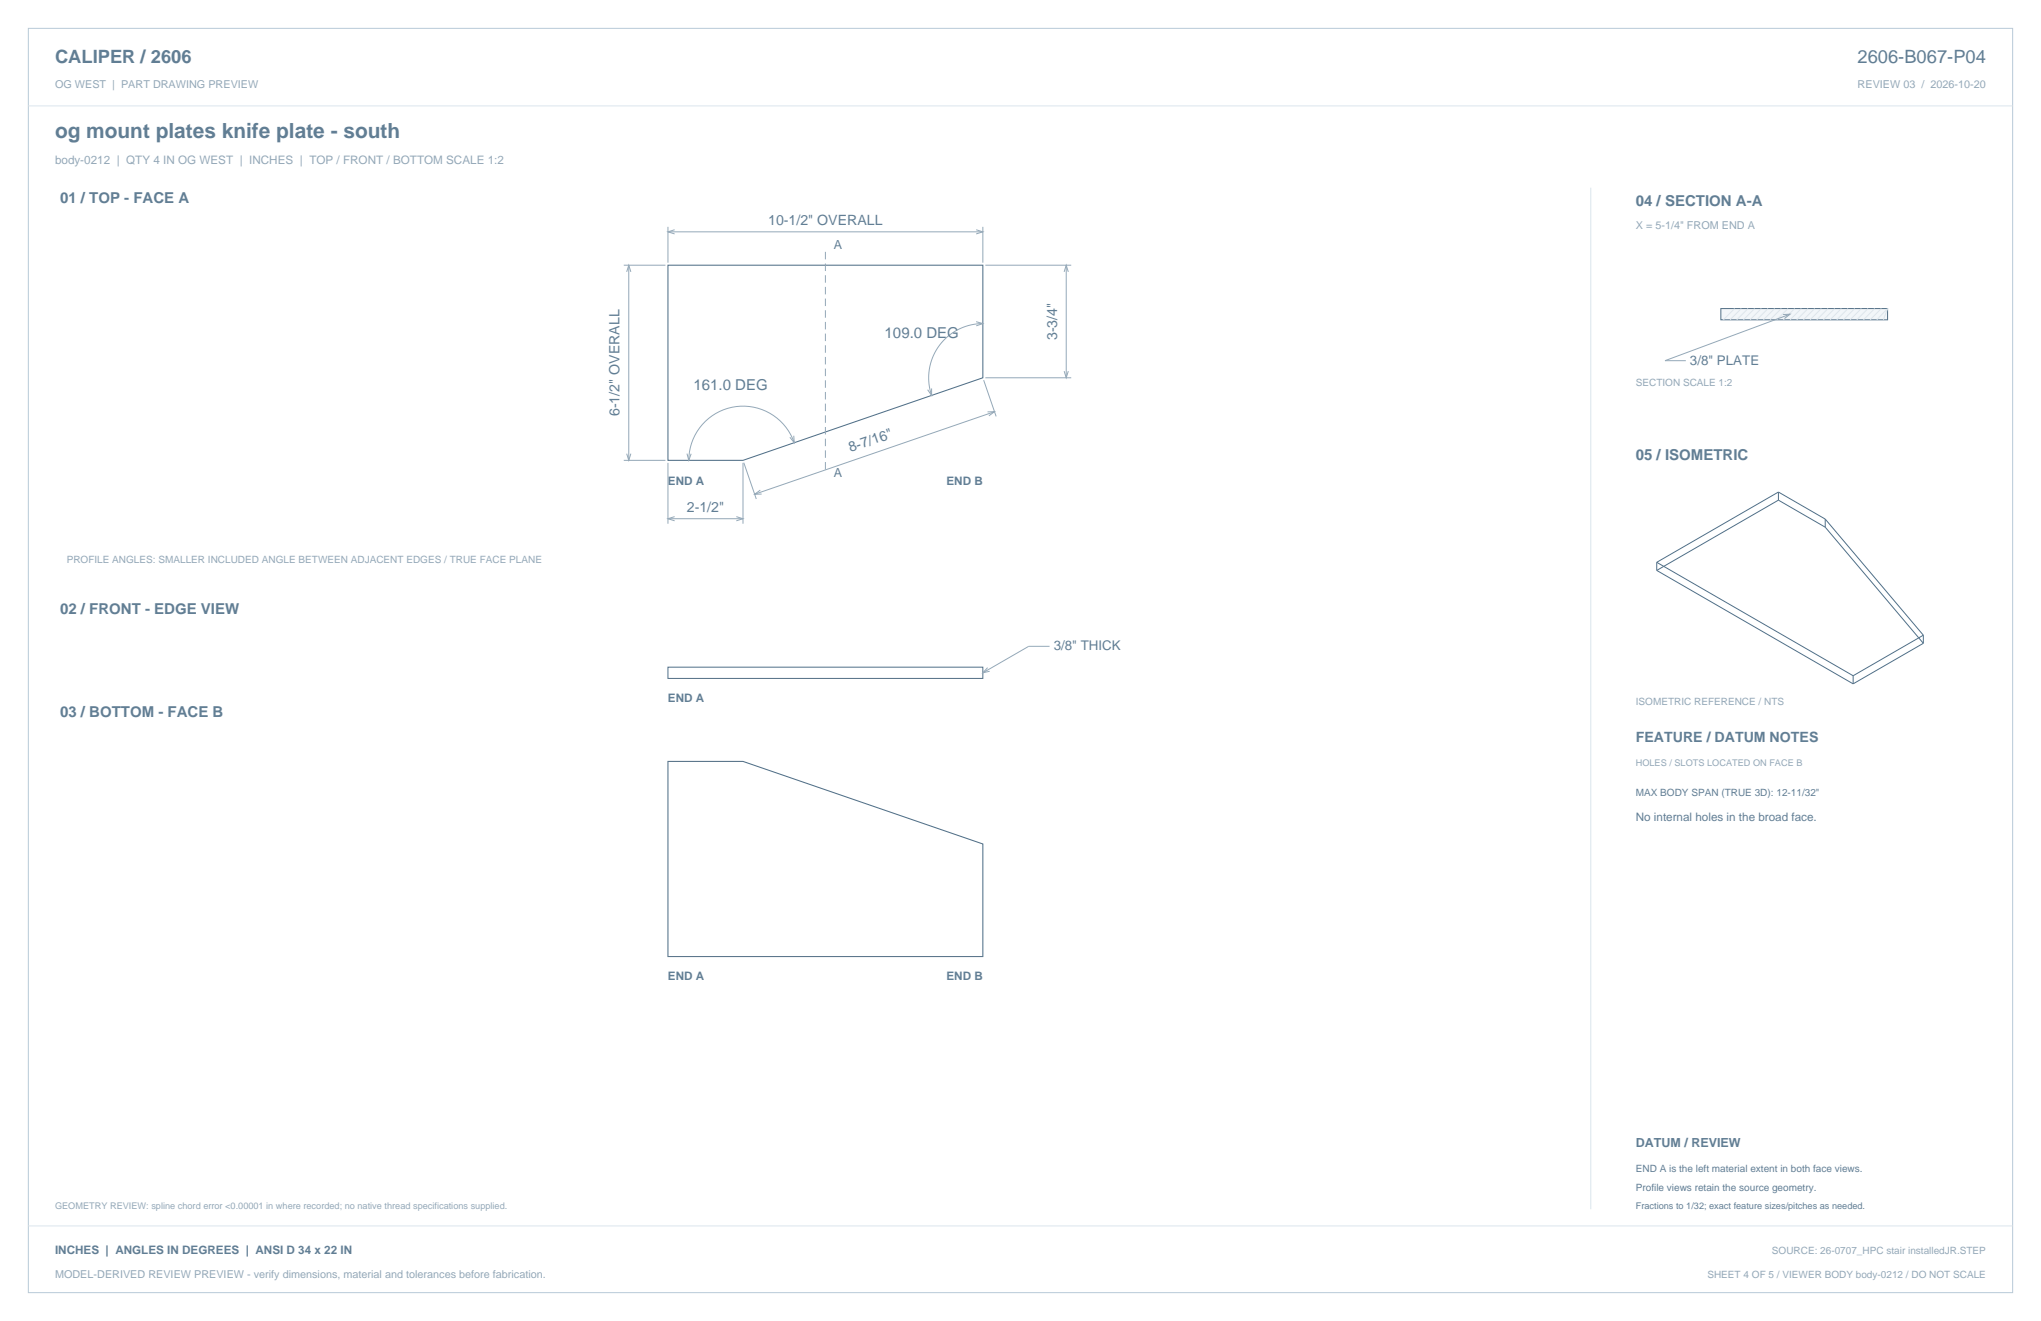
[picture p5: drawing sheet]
<svg xmlns="http://www.w3.org/2000/svg" width="864mm" height="559mm" viewBox="0 0 864 559" stroke-linecap="round" stroke-linejoin="round" font-family="sans-serif">
<defs><g id="words">
<text font-size="8.8" fill="#617e94" x="23.3" y="58.2">og mount plates knife plate - south</text>
<g font-size="7.8" fill="#617e94">
<text x="23.3" y="26.8">CALIPER / 2606</text>
<text x="786" y="26.8">2606-B067-P04</text>
</g>
<g font-size="6.3" fill="#617e94">
<text x="25.4" y="86.1">01 / TOP - FACE A</text>
<text x="692.1" y="87.1">04 / SECTION A-A</text>
<text x="374.3" y="143.1">109.0 DEG</text>
<text x="293.4" y="165.2">161.0 DEG</text>
<text x="692.1" y="194.4">05 / ISOMETRIC</text>
<text x="25.4" y="259.6">02 / FRONT - EDGE VIEW</text>
<text x="25.4" y="303.4">03 / BOTTOM - FACE B</text>
</g>
<g font-size="6" fill="#617e94">
<text x="325" y="95.2">10-1/2&quot; OVERALL</text>
<text x="447.3" y="143.9" transform="rotate(-90 447.3 143.9)">3-3/4&quot;</text>
<text x="262.2" y="176" transform="rotate(-90 262.2 176)">6-1/2&quot; OVERALL</text>
<text x="359.9" y="191.4" transform="rotate(-19 359.9 191.4)">8-7/16&quot;</text>
<text x="290.6" y="216.6">2-1/2&quot;</text>
<text x="692.1" y="314">FEATURE / DATUM NOTES</text>
</g>
<g font-size="5.6" fill="#617e94">
<text x="715.1" y="154.3">3/8&quot; PLATE</text>
<text x="445.9" y="275.2">3/8&quot; THICK</text>
</g>
<g font-size="5.3" fill="#617e94">
<text x="352.8" y="105.5">A</text>
<text x="352.8" y="201.8">A</text>
<text x="692.1" y="485.1">DATUM / REVIEW</text>
</g>
<text font-size="4.9" fill="#93a8b9" x="23.3" y="69.5">body-0212 | QTY 4 IN OG WEST | INCHES | TOP / FRONT / BOTTOM SCALE 1:2</text>
<g font-size="4.9" fill="#617e94">
<text x="282.6" y="205">END A</text>
<text x="400.5" y="205">END B</text>
<text x="282.6" y="296.9">END A</text>
<text x="692.1" y="347.5">No internal holes in the broad face.</text>
<text x="282.6" y="414.5">END A</text>
<text x="400.5" y="414.5">END B</text>
<text x="23.3" y="530.6">INCHES | ANGLES IN DEGREES | ANSI D 34 x 22 IN</text>
</g>
<g font-size="4.6" fill="#93a8b9">
<text x="23.3" y="37">OG WEST | PART DRAWING PREVIEW</text>
<text x="786" y="37">REVIEW 03 / 2026-10-20</text>
<text x="692.1" y="97">X = 5-1/4&quot; FROM END A</text>
<text x="23.3" y="540.5">MODEL-DERIVED REVIEW PREVIEW - verify dimensions, material and tolerances before fabrication.</text>
</g>
<g font-size="4.2" fill="#93a8b9">
<text x="692.1" y="163.2">SECTION SCALE 1:2</text>
<text x="28.2" y="238.1">PROFILE ANGLES: SMALLER INCLUDED ANGLE BETWEEN ADJACENT EDGES / TRUE FACE PLANE</text>
<text x="692.1" y="298.1">ISOMETRIC REFERENCE / NTS</text>
<text x="749.7" y="530.6">SOURCE: 26-0707_HPC stair installedJR.STEP</text>
<text x="722.4" y="540.5">SHEET 4 OF 5 / VIEWER BODY body-0212 / DO NOT SCALE</text>
</g>
<g font-size="4.2" fill="#617e94">
<text x="692.1" y="336.9">MAX BODY SPAN (TRUE 3D): 12-11/32&quot;</text>
<text x="692.1" y="495.7">END A is the left material extent in both face views.</text>
<text x="692.1" y="503.8">Profile views retain the source geometry.</text>
</g>
<g font-size="3.9" fill="#93a8b9">
<text x="692.1" y="323.8">HOLES / SLOTS LOCATED ON FACE B</text>
<text x="23.3" y="511.5">GEOMETRY REVIEW: spline chord error &lt;0.00001 in where recorded; no native thread specifications supplied.</text>
</g>
<text font-size="3.9" fill="#617e94" x="692.1" y="511.5">Fractions to 1/32; exact feature sizes/pitches as needed.</text>
</g></defs>
<path d="M12 12h839.6v534.8h-839.6z" fill="none" stroke="#b8cad8" stroke-width=".42"/>
<path d="M12 44.8h839.6M673.1 79.4v432.1" fill="none" stroke="#dbe5ed" stroke-width=".42"/>
<path d="M282.6 112.2h133.3v47.6l-101.5 34.9h-31.8zM282.6 322.1h31.8l101.5 34.9v47.6h-133.3z" fill="none" stroke="#536f85" stroke-width=".44"/>
<path d="M282.6 96v15.1M282.6 98.1h133.3M285.5 97.2l-2.9 .9 2.9 .9M413 97.2l2.9 .9-2.9 .9M415.9 96v15.1M263.9 112.2h17.7M265.2 115l.8-2.8 .9 2.8M266 112.2v82.5M263.9 194.7h17.7M265.2 191.9l.8 2.8 .9-2.8M444.1 273.4h-8.8l-19.4 11.2M417.9 282.4l-2 2.2 2.9-.6" fill="none" stroke="#93a8b9" stroke-width=".42"/>
<path d="M349.2 106.5v93.5" fill="none" stroke="#93a8b9" stroke-width=".42" stroke-dasharray="3.2 1.8" stroke-linecap="butt"/>
<path d="M282.6 282.2h133.3v4.8h-133.3z" fill="none" stroke="#536f85" stroke-width=".42"/>
<path d="M728.1 130.5h70.6v4.8h-70.6z" fill-rule="evenodd" fill="#f2f6f9" stroke="#536f85" stroke-width=".42"/>
<g fill="none" stroke="#dbe5ed" stroke-width=".42">
<path d="M734 130.5l-4.8 4.8M736.8 130.5l-4.8 4.8M739.6 130.5l-4.8 4.8M742.4 130.5l-4.7 4.8M745.2 130.5l-4.7 4.8M748.1 130.5l-4.8 4.8M750.9 130.5l-4.8 4.8M753.7 130.5l-4.7 4.8M756.5 130.5l-4.7 4.8M759.4 130.5l-4.8 4.8M762.2 130.5l-4.8 4.8M765 130.5l-4.8 4.8"/>
<path d="M767.8 130.5l-4.7 4.8M770.6 130.5l-4.7 4.8M773.5 130.5l-4.8 4.8M776.3 130.5l-4.8 4.8M779.1 130.5l-4.7 4.8M781.9 130.5l-4.7 4.8M784.8 130.5l-4.8 4.8M787.6 130.5l-4.8 4.8M790.4 130.5l-4.8 4.8M793.2 130.5l-4.7 4.8M794.1 135.3l4.6-4.8-1.8 4.8M796 130.5l-4.7 4.8"/>
<path d="M12 518.6h839.6"/>
</g>
<g fill="none" stroke="#93a8b9" stroke-width=".42">
<path d="M416.9 112.2h36.4M450.3 115l.8-2.8 .9 2.8M451.1 112.2v47.6M413 136.1l2.9 .8-2.8 .9M415.9 136.9a22.9 22.9 0 0 0-21.7 30.4M754.5 133.1l2.9-.2-2.3 1.8M757.4 132.9l-52.9 19.7h8.8M416.9 159.8h36.4M450.3 157l.8 2.8 .9-2.8M394.2 164.3v3l-1.7-2.5M416.2 160.8l5.3 15.4M417.9 174.2h2.9l-2.4 1.7"/>
<path d="M420.8 174.2l-101.5 34.9M282.6 195.8v25.7M290.7 191.9l.7 2.8 1-2.8M314.4 195.8v25.7M314.7 195.7l5.3 15.4M335.9 184.3l.2 3-1.9-2.3M336.1 187.3a22.9 22.9 0 0 0-25.5-15.2 22.9 22.9 0 0 0-19.2 22.6M282.6 219.4h31.8M285.5 218.5l-2.9 .9 2.9 .9M311.6 218.5l2.8 .9-2.8 .9M321.7 207.3l-2.4 1.8 3-.1"/>
</g>
<g fill="none" stroke="#536f85" stroke-width=".42">
<path d="M752.5 208.1l-51.5 29.8M752.5 208.1l19.8 11.5M752.5 211.6l-51.5 29.7M752.5 211.6l19.8 11.4M752.5 208.1v3.5M772.3 219.6l41.5 49.1M772.3 219.6v3.4M701 237.9l83.1 47.9M701 237.9v3.4M772.3 223l41.5 49.1M701 241.3l83.1 48M813.8 272.1l-29.7 17.2"/>
<path d="M813.8 268.7l-29.7 17.1M813.8 268.7v3.4M784.1 285.8v3.5"/>
</g>
<use href="#words"/>
</svg>
